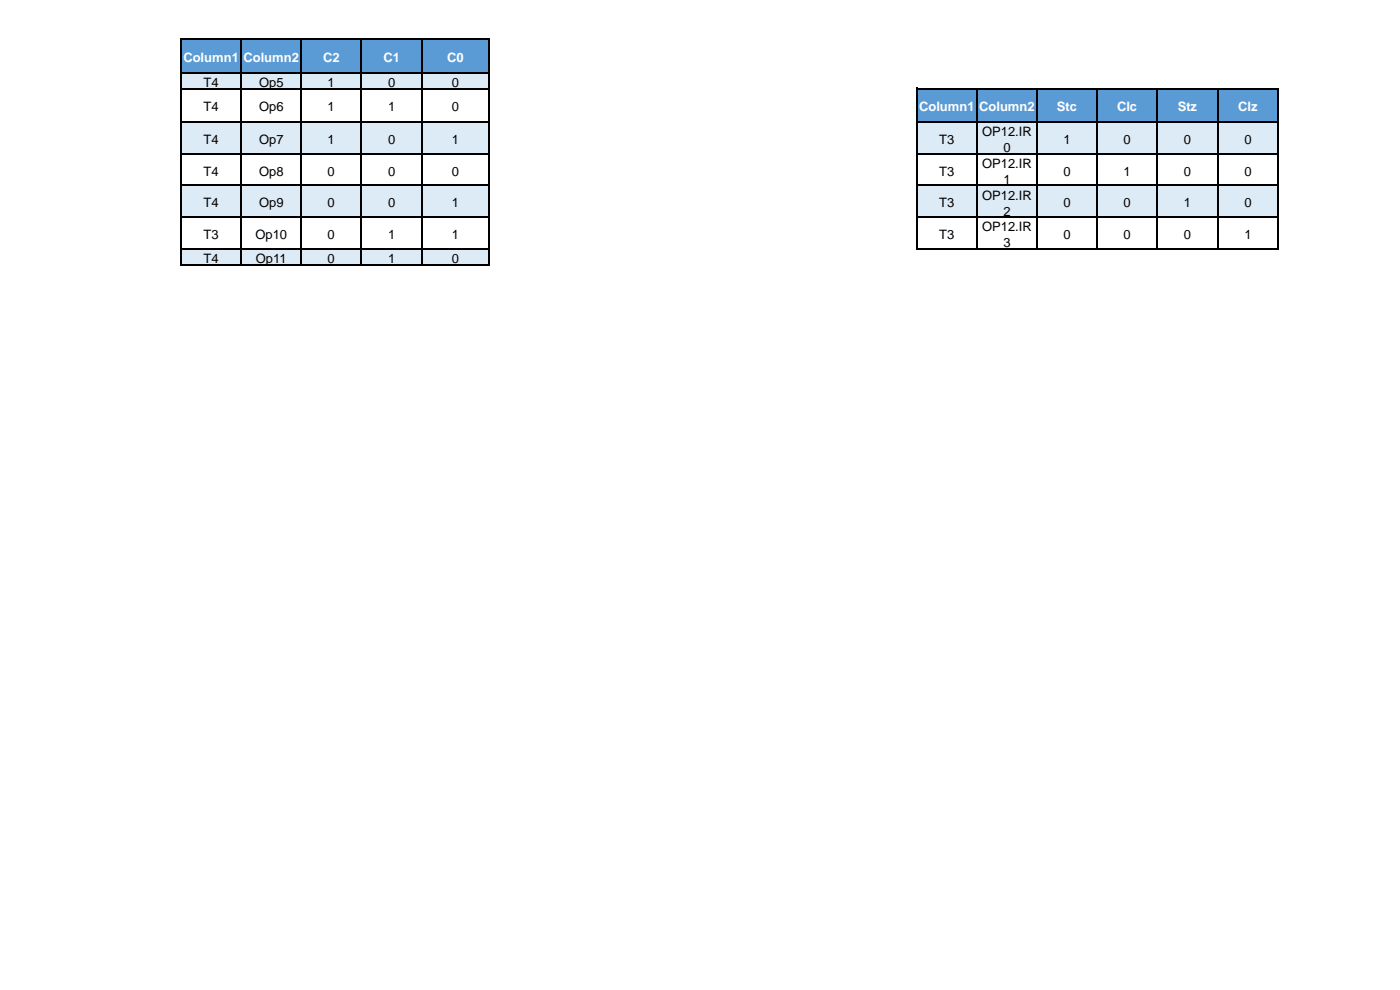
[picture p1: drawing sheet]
<svg xmlns="http://www.w3.org/2000/svg" width="297mm" height="210mm" viewBox="0 0 297 210" stroke-linecap="round" stroke-linejoin="round" font-family="sans-serif">
<defs><g id="words">
<g font-size="2.8" fill="#fff">
<text x="38.9" y="13.1">Column1</text>
<text x="51.6" y="13.1">Column2</text>
<text x="68.5" y="13.1">C2</text>
<text x="81.4" y="13.1">C1</text>
<text x="94.9" y="13.1">C0</text>
<text x="195" y="23.6">Column1</text>
<text x="207.7" y="23.6">Column2</text>
<text x="224.2" y="23.6">Stc</text>
<text x="237" y="23.6">Clc</text>
<text x="249.9" y="23.6">Stz</text>
<text x="262.7" y="23.6">Clz</text>
</g>
<g font-size="2.8">
<text x="43.2" y="18.4">T4</text>
<text x="43.2" y="23.6">T4</text>
<text x="54.9" y="18.4">Op5</text>
<text x="54.9" y="23.6">Op6</text>
<text x="69.5" y="18.4">1</text>
<text x="69.5" y="23.6">1</text>
<text x="82.3" y="18.4">0</text>
<text x="82.3" y="23.6">1</text>
<text x="95.9" y="18.4">0</text>
<text x="95.9" y="23.6">0</text>
<text x="208.4" y="28.9">OP12.IR</text>
<text x="43.2" y="30.5">T4</text>
<text x="54.9" y="30.5">Op7</text>
<text x="69.5" y="30.5">1</text>
<text x="82.3" y="30.5">0</text>
<text x="95.9" y="30.5">1</text>
<text x="199.3" y="30.5">T3</text>
<text x="208.4" y="35.6">OP12.IR</text>
<text x="212.9" y="32.3">0</text>
<text x="225.6" y="30.5">1</text>
<text x="238.3" y="30.5">0</text>
<text x="251.2" y="30.5">0</text>
<text x="264" y="30.5">0</text>
<text x="43.2" y="37.3">T4</text>
<text x="54.9" y="37.3">Op8</text>
<text x="69.5" y="37.3">0</text>
<text x="82.3" y="37.3">0</text>
<text x="95.9" y="37.3">0</text>
<text x="199.3" y="37.3">T3</text>
<text x="212.9" y="39">1</text>
<text x="225.6" y="37.3">0</text>
<text x="238.3" y="37.3">1</text>
<text x="251.2" y="37.3">0</text>
<text x="264" y="37.3">0</text>
<text x="43.2" y="44">T4</text>
<text x="54.9" y="44">Op9</text>
<text x="69.5" y="44">0</text>
<text x="82.3" y="44">0</text>
<text x="95.9" y="44">1</text>
<text x="199.3" y="44">T3</text>
<text x="208.4" y="42.4">OP12.IR</text>
<text x="212.9" y="45.7">2</text>
<text x="225.6" y="44">0</text>
<text x="238.3" y="44">0</text>
<text x="251.2" y="44">1</text>
<text x="264" y="44">0</text>
<text x="43.2" y="50.7">T3</text>
<text x="54.2" y="50.7">Op10</text>
<text x="69.5" y="50.7">0</text>
<text x="82.3" y="50.7">1</text>
<text x="95.9" y="50.7">1</text>
<text x="199.3" y="50.7">T3</text>
<text x="208.4" y="49.1">OP12.IR</text>
<text x="212.9" y="52.5">3</text>
<text x="225.6" y="50.7">0</text>
<text x="238.3" y="50.7">0</text>
<text x="251.2" y="50.7">0</text>
<text x="264" y="50.7">1</text>
<text x="43.2" y="55.8">T4</text>
<text x="54.3" y="55.8">Op11</text>
<text x="69.5" y="55.8">0</text>
<text x="82.3" y="55.8">1</text>
<text x="95.9" y="55.8">0</text>
</g>
</g></defs>
<path d="M38.4 8.3h65.3v7.1h-65.3z" fill="#5b9bd5"/>
<path d="M5.1 15.4h16.7v3.4h-16.7z" fill="#fff"/>
<path d="M38.4 15.4h65.3v3.4h-65.3z" fill="#ddebf7"/>
<path d="M5.1 18.8h16.7v7.1h-16.7z" fill="#fff"/>
<path d="M194.5 18.8h76.6v7.1h-76.6z" fill="#5b9bd5"/>
<path d="M5.1 25.9h16.7v6.7h-16.7z" fill="#fff"/>
<g fill="#ddebf7">
<path d="M38.4 25.9h65.3v6.7h-65.3z"/>
<path d="M194.5 25.9h76.6v6.7h-76.6z"/>
</g>
<path d="M5.1 32.6h16.7v13.5h-16.7z" fill="#fff"/>
<g fill="#ddebf7">
<path d="M38.4 39.4h65.3v6.7h-65.3z"/>
<path d="M194.5 39.4h76.6v6.7h-76.6z"/>
</g>
<path d="M5.1 46.1h16.7v10h-16.7z" fill="#fff"/>
<path d="M38.4 52.8h65.3v3.3h-65.3z" fill="#ddebf7"/>
<path d="M5.1 56.1h16.7v23.1h-16.7z" fill="#fff"/>
<g fill="none" stroke="#000" stroke-width=".38">
<path d="M38.4 8.1v48.2M38.6 18.8h65.2M38.6 8.3h65.2M38.6 15.4h65.2M51.1 8.6v47.7M63.9 8.6v47.7M76.6 8.6v47.7M89.5 8.6v47.7M103.7 8.6v47.7M194.5 18.6v34.4M194.7 18.8h76.6M207.2 19v34"/>
<path d="M219.9 19v34M232.7 19v34M245.4 19v34M258.3 19v34M271.1 19v34M38.6 25.9h65.2M38.6 32.6h65.2M38.6 39.3h65.2M194.7 25.9h76.6M194.7 32.6h76.6M194.7 39.3h76.6M38.6 46.1h65.2"/>
<path d="M38.6 52.8h65.2M38.6 56.1h65.2M194.7 46.1h76.6M194.7 52.8h76.6"/>
</g>
<use href="#words"/>
</svg>
